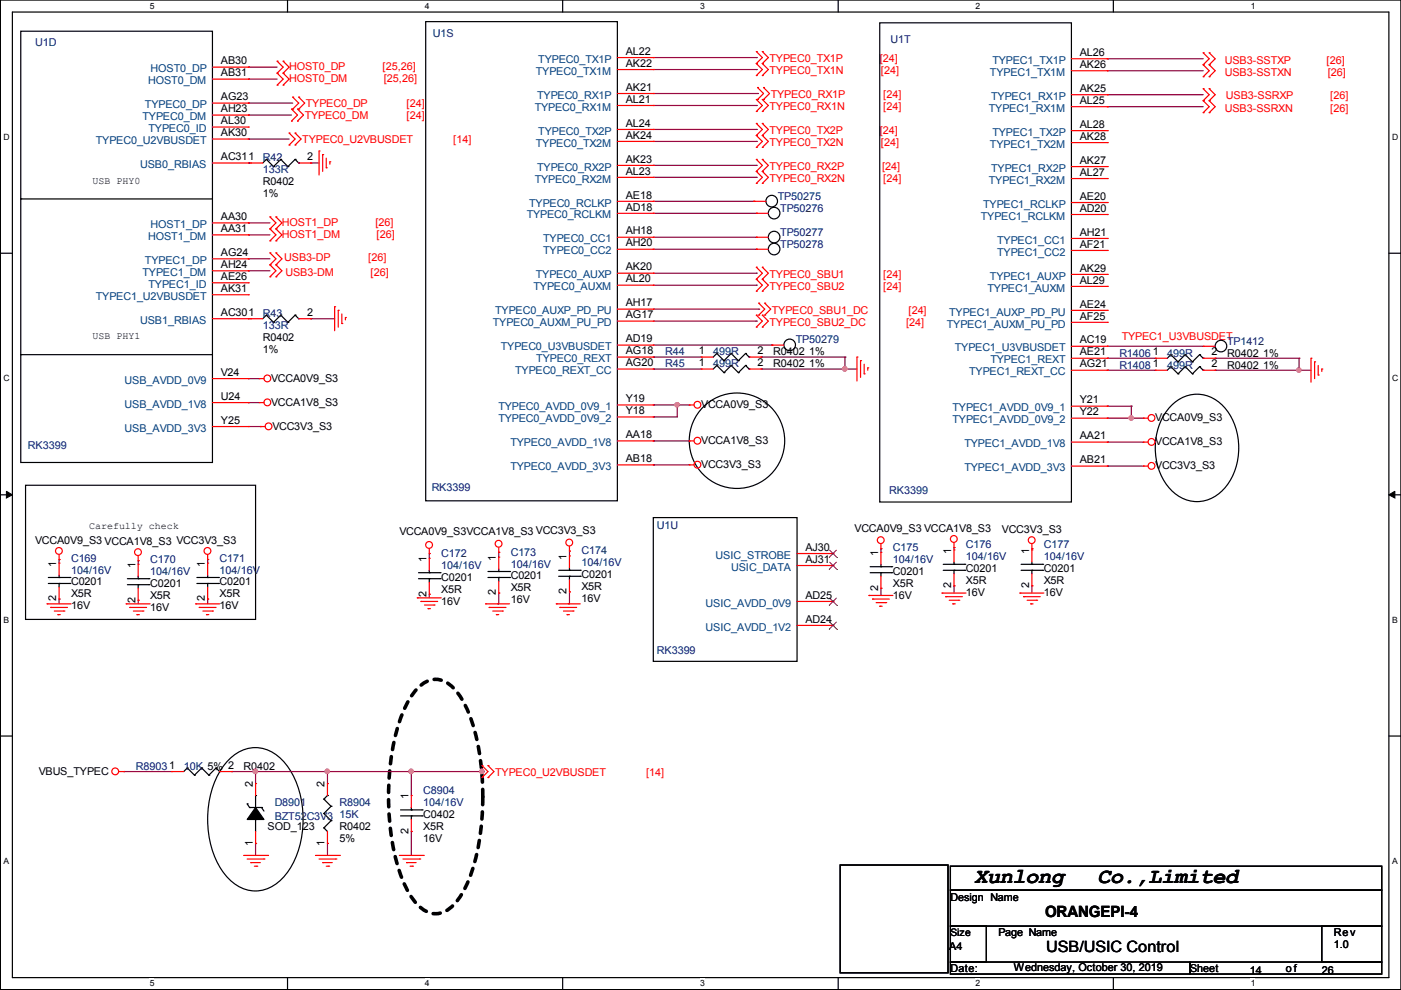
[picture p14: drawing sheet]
<svg xmlns="http://www.w3.org/2000/svg" width="297mm" height="210mm" viewBox="0 0 297 210" stroke-linecap="round" stroke-linejoin="round" font-family="sans-serif">
<defs><g id="words">
<g font-size="4.6">
<text x="206.6" y="187.2">Xunlong</text>
<text x="232.7" y="187.2">Co.,Limited</text>
</g>
<g font-size="3.3">
<text x="221.6" y="194.3">ORANGEPI-4</text>
<text x="221.8" y="201.9">USB/USIC Control</text>
</g>
<g font-size="2.3" fill="#00007f">
<text x="7.5" y="9.8">U1D</text>
<text x="91.8" y="7.8">U1S</text>
<text x="188.8" y="9.1">U1T</text>
<text x="55.7" y="34.2">R42</text>
<text x="55.7" y="36.8">133R</text>
<text x="164.9" y="42.3">TP50275</text>
<text x="165.4" y="44.9">TP50276</text>
<text x="165.4" y="50">TP50277</text>
<text x="165.4" y="52.5">TP50278</text>
<text x="55.7" y="67.2">R43</text>
<text x="55.7" y="69.8">133R</text>
<text x="141.1" y="77.9">R45</text>
<text x="141.1" y="75.4">R44</text>
<text x="151.2" y="77.9">499R</text>
<text x="151.2" y="75.4">499R</text>
<text x="168.7" y="72.8">TP50279</text>
<text x="237.3" y="75.6">R1406</text>
<text x="247.5" y="75.6">499R</text>
<text x="260.2" y="73.1">TP1412</text>
<text x="237.3" y="78.2">R1408</text>
<text x="247.5" y="78.2">499R</text>
<text x="5.9" y="95.2">RK3399</text>
<text x="91.5" y="104.1">RK3399</text>
<text x="188.6" y="104.8">RK3399</text>
<text x="139.3" y="112.2">U1U</text>
<text x="15.1" y="119.1">C169</text>
<text x="31.8" y="119.3">C170</text>
<text x="46.6" y="119.1">C171</text>
<text x="93.6" y="118">C172</text>
<text x="108.3" y="117.8">C173</text>
<text x="123.3" y="117.5">C174</text>
<text x="189.3" y="116.8">C175</text>
<text x="189.3" y="119.3">104/16V</text>
<text x="204.8" y="116.3">C176</text>
<text x="204.8" y="118.8">104/16V</text>
<text x="221.3" y="116.3">C177</text>
<text x="221.3" y="118.8">104/16V</text>
<text x="15.1" y="121.6">104/16V</text>
<text x="31.8" y="121.8">104/16V</text>
<text x="46.6" y="121.6">104/16V</text>
<text x="93.6" y="120.6">104/16V</text>
<text x="108.3" y="120.3">104/16V</text>
<text x="123.3" y="120.1">104/16V</text>
<text x="139.3" y="138.6">RK3399</text>
<text x="28.8" y="163.3">R8903</text>
<text x="38.9" y="163.3">10K 5% 2</text>
<text x="58.3" y="170.9">D8901</text>
<text x="58.3" y="173.9">BZT52C3V3</text>
<text x="72" y="170.9">R8904</text>
<text x="72" y="173.4">15K</text>
<text x="89.7" y="168.3">C8904</text>
<text x="89.7" y="170.9">104/16V</text>
</g>
<g font-size="2.3">
<text x="132.7" y="11.6">AL22</text>
<text x="228.9" y="11.9">AL26</text>
<text x="46.8" y="13.6">AB30</text>
<text x="46.8" y="16.2">AB31</text>
<text x="132.7" y="14.2">AK22</text>
<text x="228.9" y="14.4">AK26</text>
<text x="46.8" y="21.3">AG23</text>
<text x="46.8" y="23.8">AH23</text>
<text x="132.7" y="19.2">AK21</text>
<text x="132.7" y="21.8">AL21</text>
<text x="228.9" y="19.5">AK25</text>
<text x="228.9" y="22">AL25</text>
<text x="46.8" y="26.3">AL30</text>
<text x="46.8" y="28.9">AK30</text>
<text x="132.7" y="26.9">AL24</text>
<text x="132.7" y="29.4">AK24</text>
<text x="228.9" y="27.1">AL28</text>
<text x="228.9" y="29.6">AK28</text>
<text x="46.8" y="34">AC311</text>
<text x="65.1" y="34">2</text>
<text x="132.7" y="34.5">AK23</text>
<text x="228.9" y="34.7">AK27</text>
<text x="55.7" y="39.3">R0402</text>
<text x="55.7" y="41.8">1%</text>
<text x="132.7" y="37">AL23</text>
<text x="228.9" y="37.3">AL27</text>
<text x="46.8" y="46.7">AA30</text>
<text x="132.7" y="42.1">AE18</text>
<text x="132.7" y="44.6">AD18</text>
<text x="228.9" y="42.3">AE20</text>
<text x="228.9" y="44.9">AD20</text>
<text x="46.8" y="49.2">AA31</text>
<text x="132.7" y="49.7">AH18</text>
<text x="132.7" y="52.3">AH20</text>
<text x="228.9" y="50">AH21</text>
<text x="228.9" y="52.5">AF21</text>
<text x="46.8" y="54.3">AG24</text>
<text x="46.8" y="56.8">AH24</text>
<text x="46.8" y="59.4">AE26</text>
<text x="132.7" y="57.3">AK20</text>
<text x="132.7" y="59.9">AL20</text>
<text x="228.9" y="57.6">AK29</text>
<text x="46.8" y="61.9">AK31</text>
<text x="132.7" y="65">AH17</text>
<text x="228.9" y="60.1">AL29</text>
<text x="228.9" y="65.2">AE24</text>
<text x="46.8" y="67">AC301</text>
<text x="65.1" y="67">2</text>
<text x="132.7" y="67.5">AG17</text>
<text x="228.9" y="67.7">AF25</text>
<text x="55.7" y="72.3">R0402</text>
<text x="55.7" y="74.9">1%</text>
<text x="132.7" y="75.1">AG18</text>
<text x="132.7" y="77.7">AG20</text>
<text x="132.7" y="72.6">AD19</text>
<text x="148.2" y="77.7">1</text>
<text x="148.2" y="75.1">1</text>
<text x="160.6" y="77.7">2</text>
<text x="160.6" y="75.1">2</text>
<text x="163.9" y="77.9">R0402 1%</text>
<text x="163.9" y="75.4">R0402 1%</text>
<text x="228.9" y="75.4">AE21</text>
<text x="228.9" y="77.9">AG21</text>
<text x="228.9" y="72.8">AC19</text>
<text x="244.4" y="75.4">1</text>
<text x="244.4" y="77.9">1</text>
<text x="256.9" y="75.4">2</text>
<text x="256.9" y="77.9">2</text>
<text x="260.2" y="75.6">R0402 1%</text>
<text x="46.8" y="79.7">V24</text>
<text x="57.5" y="81">VCCA0V9_S3</text>
<text x="260.2" y="78.2">R0402 1%</text>
<text x="46.8" y="84.8">U24</text>
<text x="46.8" y="89.8">Y25</text>
<text x="57.5" y="86">VCCA1V8_S3</text>
<text x="132.7" y="85.3">Y19</text>
<text x="132.7" y="87.8">Y18</text>
<text x="148.7" y="86.5">VCCA0V9_S3</text>
<text x="228.9" y="85.5">Y21</text>
<text x="228.9" y="88.1">Y22</text>
<text x="244.9" y="89.3">VCCA0V9_S3</text>
<text x="57.7" y="91.1">VCC3V3_S3</text>
<text x="132.7" y="92.9">AA18</text>
<text x="148.7" y="94.2">VCCA1V8_S3</text>
<text x="228.9" y="93.1">AA21</text>
<text x="244.9" y="94.4">VCCA1V8_S3</text>
<text x="132.7" y="98">AB18</text>
<text x="148.7" y="99.2">VCC3V3_S3</text>
<text x="228.9" y="98.2">AB21</text>
<text x="244.9" y="99.5">VCC3V3_S3</text>
<text x="84.7" y="113.5">VCCA0V9_S3VCCA1V8_S3 VCC3V3_S3</text>
<text x="181.2" y="112.7">VCCA0V9_S3 VCCA1V8_S3</text>
<text x="212.4" y="113">VCC3V3_S3</text>
<text x="7.5" y="115.2">VCCA0V9_S3 VCCA1V8_S3 VCC3V3_S3</text>
<text x="90.4" y="119.1" transform="rotate(-90 90.4 119.1)">1</text>
<text x="105.2" y="118.9" transform="rotate(-90 105.2 118.9)">1</text>
<text x="120.1" y="118.6" transform="rotate(-90 120.1 118.6)">1</text>
<text x="170.8" y="116.8">AJ30</text>
<text x="170.8" y="119.3">AJ31</text>
<text x="186.2" y="117.9" transform="rotate(-90 186.2 117.9)">1</text>
<text x="201.7" y="117.4" transform="rotate(-90 201.7 117.4)">1</text>
<text x="218.2" y="117.4" transform="rotate(-90 218.2 117.4)">1</text>
<text x="11.9" y="120.2" transform="rotate(-90 11.9 120.2)">1</text>
<text x="15.1" y="124.1">C0201</text>
<text x="28.7" y="120.4" transform="rotate(-90 28.7 120.4)">1</text>
<text x="31.8" y="124.4">C0201</text>
<text x="43.4" y="120.2" transform="rotate(-90 43.4 120.2)">1</text>
<text x="46.6" y="124.1">C0201</text>
<text x="93.6" y="123.1">C0201</text>
<text x="93.6" y="125.7">X5R</text>
<text x="108.3" y="122.9">C0201</text>
<text x="108.3" y="125.4">X5R</text>
<text x="120.1" y="126" transform="rotate(-90 120.1 126)">2</text>
<text x="123.3" y="122.6">C0201</text>
<text x="123.3" y="125.2">X5R</text>
<text x="186.2" y="125.2" transform="rotate(-90 186.2 125.2)">2</text>
<text x="189.3" y="121.8">C0201</text>
<text x="189.3" y="124.4">X5R</text>
<text x="201.7" y="124.7" transform="rotate(-90 201.7 124.7)">2</text>
<text x="204.8" y="121.3">C0201</text>
<text x="204.8" y="123.9">X5R</text>
<text x="218.2" y="124.7" transform="rotate(-90 218.2 124.7)">2</text>
<text x="221.3" y="121.3">C0201</text>
<text x="221.3" y="123.9">X5R</text>
<text x="11.9" y="127.5" transform="rotate(-90 11.9 127.5)">2</text>
<text x="15.1" y="126.7">X5R</text>
<text x="15.1" y="129.2">16V</text>
<text x="28.7" y="127.8" transform="rotate(-90 28.7 127.8)">2</text>
<text x="31.8" y="126.9">X5R</text>
<text x="31.8" y="129.5">16V</text>
<text x="43.4" y="127.5" transform="rotate(-90 43.4 127.5)">2</text>
<text x="46.6" y="126.7">X5R</text>
<text x="46.6" y="129.2">16V</text>
<text x="90.4" y="126.5" transform="rotate(-90 90.4 126.5)">2</text>
<text x="93.6" y="128.2">16V</text>
<text x="105.2" y="126.3" transform="rotate(-90 105.2 126.3)">2</text>
<text x="108.3" y="127.9">16V</text>
<text x="123.3" y="127.7">16V</text>
<text x="170.8" y="126.9">AD25</text>
<text x="189.3" y="126.9">16V</text>
<text x="204.8" y="126.4">16V</text>
<text x="221.3" y="126.4">16V</text>
<text x="170.8" y="132">AD24</text>
<text x="8.2" y="164.3">VBUS_TYPEC</text>
<text x="35.9" y="163">1</text>
<text x="51.6" y="163.3">R0402</text>
<text x="53.6" y="166.9" transform="rotate(-90 53.6 166.9)">2</text>
<text x="68.8" y="166.9" transform="rotate(-90 68.8 166.9)">2</text>
<text x="86.6" y="169.4" transform="rotate(-90 86.6 169.4)">1</text>
<text x="89.7" y="173.4">C0402</text>
<text x="53.6" y="179.3" transform="rotate(-90 53.6 179.3)">1</text>
<text x="56.7" y="176">SOD_123</text>
<text x="68.8" y="179.3" transform="rotate(-90 68.8 179.3)">1</text>
<text x="72" y="176">R0402</text>
<text x="72" y="178.5">5%</text>
<text x="86.6" y="176.8" transform="rotate(-90 86.6 176.8)">2</text>
<text x="89.7" y="176">X5R</text>
<text x="89.7" y="178.5">16V</text>
<text x="201.5" y="190.9">Design Name</text>
<text x="201.3" y="201.4">A4</text>
<text x="211.7" y="198.6">Page Name</text>
<text x="282.8" y="198.6">Rev</text>
<text x="282.8" y="201.1">1.0</text>
<text x="201.5" y="206.2">Date:</text>
<text x="215" y="205.9">Wednesday, October 30, 2019</text>
<text x="252.3" y="206.2">Sheet</text>
<text x="265" y="206.4">14</text>
<text x="272.6" y="206.2">o f</text>
<text x="280.2" y="206.4">26</text>
</g>
<g font-size="2.3" fill="#003f7f">
<text x="31.4" y="17.9">HOST0_DM</text>
<text x="31.9" y="15.3">HOST0_DP</text>
<text x="113.6" y="15.8">TYPEC0_TX1M</text>
<text x="114.1" y="13.3">TYPEC0_TX1P</text>
<text x="209.9" y="16.1">TYPEC1_TX1M</text>
<text x="210.4" y="13.6">TYPEC1_TX1P</text>
<text x="30.7" y="23">TYPEC0_DP</text>
<text x="113.4" y="23.5">TYPEC0_RX1M</text>
<text x="113.9" y="20.9">TYPEC0_RX1P</text>
<text x="209.6" y="23.7">TYPEC1_RX1M</text>
<text x="210.1" y="21.2">TYPEC1_RX1P</text>
<text x="30.2" y="25.5">TYPEC0_DM</text>
<text x="31.5" y="28">TYPEC0_ID</text>
<text x="114.1" y="28.5">TYPEC0_TX2P</text>
<text x="210.4" y="28.8">TYPEC1_TX2P</text>
<text x="20.3" y="30.6">TYPEC0_U2VBUSDET</text>
<text x="29.7" y="35.7">USB0_RBIAS</text>
<text x="113.6" y="31.1">TYPEC0_TX2M</text>
<text x="209.9" y="31.3">TYPEC1_TX2M</text>
<text x="113.4" y="38.7">TYPEC0_RX2M</text>
<text x="113.9" y="36.2">TYPEC0_RX2P</text>
<text x="209.6" y="39">TYPEC1_RX2M</text>
<text x="210.1" y="36.4">TYPEC1_RX2P</text>
<text x="111.7" y="46.3">TYPEC0_RCLKM</text>
<text x="112.2" y="43.8">TYPEC0_RCLKP</text>
<text x="207.9" y="46.6">TYPEC1_RCLKM</text>
<text x="208.4" y="44">TYPEC1_RCLKP</text>
<text x="31.4" y="50.9">HOST1_DM</text>
<text x="31.9" y="48.4">HOST1_DP</text>
<text x="115.1" y="51.4">TYPEC0_CC1</text>
<text x="115.1" y="53.9">TYPEC0_CC2</text>
<text x="211.4" y="51.7">TYPEC1_CC1</text>
<text x="30.2" y="58.5">TYPEC1_DM</text>
<text x="30.7" y="56">TYPEC1_DP</text>
<text x="113.6" y="59">TYPEC0_AUXP</text>
<text x="209.9" y="59.3">TYPEC1_AUXP</text>
<text x="211.4" y="54.2">TYPEC1_CC2</text>
<text x="20.3" y="63.6">TYPEC1_U2VBUSDET</text>
<text x="31.5" y="61.1">TYPEC1_ID</text>
<text x="113.1" y="61.6">TYPEC0_AUXM</text>
<text x="209.4" y="61.8">TYPEC1_AUXM</text>
<text x="29.7" y="68.7">USB1_RBIAS</text>
<text x="104.5" y="69.2">TYPEC0_AUXM_PU_PD</text>
<text x="105" y="66.6">TYPEC0_AUXP_PD_PU</text>
<text x="200.7" y="69.4">TYPEC1_AUXM_PU_PD</text>
<text x="201.3" y="66.9">TYPEC1_AUXP_PD_PU</text>
<text x="106.2" y="74.3">TYPEC0_U3VBUSDET</text>
<text x="113.7" y="76.8">TYPEC0_REXT</text>
<text x="202.4" y="74.5">TYPEC1_U3VBUSDET</text>
<text x="210" y="77.1">TYPEC1_REXT</text>
<text x="26.4" y="81.4">USB_AVDD_0V9</text>
<text x="109.2" y="79.3">TYPEC0_REXT_CC</text>
<text x="205.5" y="79.6">TYPEC1_REXT_CC</text>
<text x="26.4" y="86.5">USB_AVDD_1V8</text>
<text x="105.7" y="87">TYPEC0_AVDD_0V9_1</text>
<text x="105.7" y="89.5">TYPEC0_AVDD_0V9_2</text>
<text x="201.9" y="87.2">TYPEC1_AVDD_0V9_1</text>
<text x="201.9" y="89.8">TYPEC1_AVDD_0V9_2</text>
<text x="26.4" y="91.5">USB_AVDD_3V3</text>
<text x="108.2" y="94.6">TYPEC0_AVDD_1V8</text>
<text x="204.5" y="94.8">TYPEC1_AVDD_1V8</text>
<text x="108.2" y="99.7">TYPEC0_AVDD_3V3</text>
<text x="204.5" y="99.9">TYPEC1_AVDD_3V3</text>
<text x="151.7" y="118.5">USIC_STROBE</text>
<text x="155" y="121">USIC_DATA</text>
<text x="149.6" y="128.6">USIC_AVDD_0V9</text>
<text x="149.6" y="133.7">USIC_AVDD_1V2</text>
</g>
<g font-size="2.3" fill="#f00">
<text x="61.3" y="17.5">HOST0_DM</text>
<text x="61.3" y="14.9">HOST0_DP</text>
<text x="81.1" y="14.9">[25,26]</text>
<text x="81.4" y="17.5">[25,26]</text>
<text x="163.2" y="13.1">TYPEC0_TX1P</text>
<text x="163.2" y="15.7">TYPEC0_TX1N</text>
<text x="186.5" y="13.1">[24]</text>
<text x="186.8" y="15.7">[24]</text>
<text x="259.7" y="16.2">USB3-SSTXN</text>
<text x="259.7" y="13.6">USB3-SSTXP</text>
<text x="281.3" y="13.6">[26]</text>
<text x="281.5" y="16.2">[26]</text>
<text x="64.9" y="22.8">TYPEC0_DP</text>
<text x="86.2" y="22.8">[24]</text>
<text x="163.2" y="23.3">TYPEC0_RX1N</text>
<text x="163.4" y="20.8">TYPEC0_RX1P</text>
<text x="187.3" y="20.8">[24]</text>
<text x="187.3" y="23.3">[24]</text>
<text x="259.7" y="23.8">USB3-SSRXN</text>
<text x="259.9" y="21">USB3-SSRXP</text>
<text x="282" y="23.8">[26]</text>
<text x="282" y="21">[26]</text>
<text x="64.6" y="25.3">TYPEC0_DM</text>
<text x="86.2" y="25.3">[24]</text>
<text x="163.2" y="28.4">TYPEC0_TX2P</text>
<text x="186.5" y="28.4">[24]</text>
<text x="64.1" y="30.4">TYPEC0_U2VBUSDET</text>
<text x="96.1" y="30.4">[14]</text>
<text x="163.2" y="30.9">TYPEC0_TX2N</text>
<text x="163.2" y="36">TYPEC0_RX2P</text>
<text x="186.8" y="30.9">[24]</text>
<text x="187" y="36">[24]</text>
<text x="163.2" y="38.5">TYPEC0_RX2N</text>
<text x="187.3" y="38.5">[24]</text>
<text x="59.8" y="47.9">HOST1_DP</text>
<text x="79.6" y="47.9">[26]</text>
<text x="59.8" y="50.5">HOST1_DM</text>
<text x="79.8" y="50.5">[26]</text>
<text x="60.3" y="55.3">USB3-DP</text>
<text x="60.5" y="58.6">USB3-DM</text>
<text x="78.1" y="55.3">[26]</text>
<text x="78.6" y="58.6">[26]</text>
<text x="163.2" y="58.9">TYPEC0_SBU1</text>
<text x="187.3" y="58.9">[24]</text>
<text x="163.2" y="61.4">TYPEC0_SBU2</text>
<text x="187.3" y="61.4">[24]</text>
<text x="163.2" y="69">TYPEC0_SBU2_DC</text>
<text x="163.7" y="66.5">TYPEC0_SBU1_DC</text>
<text x="192.1" y="69">[24]</text>
<text x="192.6" y="66.5">[24]</text>
<text x="237.8" y="72.1">TYPEC1_U3VBUSDET</text>
<text x="105" y="164.5">TYPEC0_U2VBUSDET</text>
<text x="137" y="164.5">[14]</text>
</g>
<text font-size="2.2" x="201.5" y="198.5">Size</text>
<g font-size="2.1">
<text x="19.6" y="39">USB PHY0</text>
<text x="19.6" y="72">USB PHY1</text>
<text x="18.9" y="112.1">Carefully check</text>
</g>
<g font-size="1.8">
<text x="31.7" y="1.9">5</text>
<text x="90.1" y="1.9">4</text>
<text x="148.4" y="1.9">3</text>
<text x="206.8" y="1.9">2</text>
<text x="265.2" y="1.9">1</text>
<text x=".8" y="29.7">D</text>
<text x="295.1" y="29.7">D</text>
<text x=".8" y="80.9">C</text>
<text x="295.1" y="80.9">C</text>
<text x=".8" y="132.1">B</text>
<text x="295.1" y="132.1">B</text>
<text x=".8" y="183.2">A</text>
<text x="295.1" y="183.2">A</text>
<text x="31.7" y="209.1">5</text>
<text x="90.1" y="209.1">4</text>
<text x="148.4" y="209.1">3</text>
<text x="206.8" y="209.1">2</text>
<text x="265.2" y="209.1">1</text>
</g>
</g></defs>
<path d="M.1 0h296.9v209.8h-296.9zM2.6 2.6h291.9v204.7h-291.9z" fill="none" stroke="#000" stroke-width=".25"/>
<g fill="#fff">
<path d="M31.8 .3h.9v1.9h-.9z"/>
<path d="M31.8 207.5h.9v2h-.9z"/>
</g>
<path d="M61 0v2.6M61 207.3v2.5" fill="none" stroke="#000" stroke-width=".25"/>
<g fill="#fff">
<path d="M90.1 .3h.9v1.9h-.9z"/>
<path d="M90.1 207.5h.9v2h-.9z"/>
</g>
<path d="M119.3 0v2.6M119.3 207.3v2.5" fill="none" stroke="#000" stroke-width=".25"/>
<g fill="#fff">
<path d="M148.4 .3h1v1.9h-1z"/>
<path d="M148.4 207.5h1v2h-1z"/>
</g>
<path d="M177.7 0v2.6M177.7 207.3v2.5" fill="none" stroke="#000" stroke-width=".25"/>
<g fill="#fff">
<path d="M206.8 .3h1v1.9h-1z"/>
<path d="M206.8 207.5h1v2h-1z"/>
</g>
<path d="M236.1 0v2.6M236.1 207.3v2.5" fill="none" stroke="#000" stroke-width=".25"/>
<g fill="#fff">
<path d="M265.2 .3h.9v1.9h-.9z"/>
<path d="M265.2 207.5h.9v2h-.9z"/>
<path d="M.8 28.1h1.1v2h-1.1z"/>
<path d="M295.1 28.1h1.2v2h-1.2z"/>
<path d="M.8 79.3h1.1v1.9h-1.1z"/>
<path d="M295.1 79.3h1.2v1.9h-1.2z"/>
</g>
<path d="M.1 53.7h2.5M294.5 53.7h2.5" fill="none" stroke="#000" stroke-width=".25"/>
<g fill="#fff">
<path d="M.8 130.5h1.1v1.9h-1.1z"/>
<path d="M295.1 130.5h1.1v1.9h-1.1z"/>
</g>
<path d="M.1 104.9h2.5M294.5 104.9h2.5" fill="none" stroke="#000" stroke-width=".25"/>
<path d="M1.4 104.2l1.2 .7-1.2 .7zM294.5 104.9l1.2-.7v1.4z" fill="#000" stroke="#000" stroke-width=".21"/>
<g fill="#fff">
<path d="M.8 181.6h1v2h-1z"/>
<path d="M295.1 181.6h1.1v2h-1.1z"/>
</g>
<g fill="none" stroke="#000" stroke-width=".25">
<path d="M4.4 6.6h40.6v91.5h-40.6zM90.3 4.6h40.6v101.6h-40.6zM186.5 4.8h40.7v101.6h-40.7zM56.5 33.8h.1M56.5 33.8l-.8 .8M56.5 33.8l1.5 1.5M58 35.3h.1M59.5 33.8h.1M59.5 33.8l-1.5 1.5M59.5 33.8l1.5 1.5M61 35.3h.1M62.6 33.8h.1"/>
<path d="M62.6 33.8l-1.6 1.5M62.6 33.8l.7 .8M63.3 34.6h.1M4.4 42.2h.1M4.4 42.2h40.6M4.4 75.2h.1M4.4 75.2h40.6M56.5 66.8h.1M56.5 66.8l-.8 .8M56.5 66.8l1.5 1.5M58 68.3h.1M59.5 66.8h.1"/>
<path d="M59.5 66.8l-1.5 1.5M59.5 66.8l1.5 1.5M61 68.3h.1M62.6 66.8h.1M62.6 66.8l-1.6 1.5M62.6 66.8l.7 .8M63.3 67.6h.1M152 77.5h.1M152 74.9h.1M152 77.5l-.8 .7M152 77.5l1.5 1.5M152 74.9l-.8 .8"/>
<path d="M152 74.9l1.5 1.6M153.5 79h.1M153.5 76.5h.1M155 77.5h.1M155 74.9h.1M155 77.5l-1.5 1.5M155 77.5l1.5 1.5M155 74.9l-1.5 1.6M155 74.9l1.5 1.6M156.5 79h.1M156.5 76.5h.1M158.1 77.5h.1"/>
<path d="M158.1 74.9h.1M158.1 77.5l-1.6 1.5M158.1 77.5l.7 .7M158.1 74.9l-1.6 1.6M158.1 74.9l.7 .8M158.8 78.2h.1M158.8 75.7h.1M248.2 75.2h.1M248.2 77.7h.1M248.2 75.2l-.7 .8M248.2 75.2l1.6 1.5M248.2 77.7l-.7 .8"/>
<path d="M248.2 77.7l1.6 1.6M249.8 76.7h.1M249.8 79.3h.1M251.3 75.2h.1M251.3 77.7h.1M251.3 75.2l-1.5 1.5M251.3 75.2l1.5 1.5M251.3 77.7l-1.5 1.6M251.3 77.7l1.5 1.6M252.8 76.7h.1M252.8 79.3h.1M254.3 75.2h.1"/>
<path d="M254.3 77.7h.1M254.3 75.2l-1.5 1.5M254.3 75.2l.8 .8M254.3 77.7l-1.5 1.6M254.3 77.7l.8 .8M255.1 76h.1M255.1 78.5h.1M248.7 85.6a7.5 7.5 0 0 1 11.7 1.8 13.6 13.6 0 0 1-1.6 16.9 7.5 7.5 0 0 1-11.6-1.8 13.6 13.6 0 0 1 1.5-16.9zM5.4 102.9h48.8v28.4h-48.8zM138.5 109.7h30.5v30.5h-30.5zM186.8 119.6v.6M200 119.6h4.6"/>
<path d="M202.3 119.6h.1M202.3 119.1v.5M204.6 119.6h.1M216.5 119.6h4.6M218.8 119.6h.1M218.8 119.1v.5M221.1 119.6h.1M10.2 122.4h4.6M10.2 123.7h4.6M12.5 122.4h.1M12.5 123.7h.1M12.5 121.9v.5"/>
<path d="M12.5 123.7v.8M14.8 123.7h.1M14.8 122.4h.1M27 124h4.6M27 122.7h4.6M29.3 122.7h.1M29.3 124h.1M29.3 122.2v.5M29.3 124v.7M31.6 124h.1M31.6 122.7h.1M41.7 122.4h4.6"/>
<path d="M41.7 123.7h4.6M44 122.4h.1M44 123.7h.1M44 121.9v.5M44 123.7v.8M46.3 123.7h.1M46.3 122.4h.1M88.7 121.4h4.6M88.7 122.7h4.6M91 121.4h.1M91 122.7h.1M91 120.9v.5"/>
<path d="M91 122.7v.8M93.3 122.7h.1M93.3 121.4h.1M103.5 122.4h4.5M103.5 121.2h4.5M105.7 121.2h.1M105.7 122.4h.1M105.7 120.7v.5M105.7 122.4v.8M108 122.4h.1M108 121.2h.1M118.4 122.2h4.6"/>
<path d="M118.4 120.9h4.6M120.7 120.9h.1M120.7 122.2h.1M120.7 120.4v.5M120.7 122.2v.8M123 122.2h.1M123 120.9h.1M184.5 121.4h4.6M184.5 120.2h4.6M186.8 120.2h.1M186.8 121.4h.1M186.8 121.4v.8"/>
<path d="M189.1 121.4h.1M189.1 120.2h.1M200 120.9h4.6M202.3 120.9h.1M202.3 120.9v.8M204.6 120.9h.1M216.5 120.9h4.6M218.8 120.9h.1M218.8 120.9v.8M221.1 120.9h.1M.1 156.1h2.5M294.5 156.1h2.5"/>
<path d="M39.7 162.8h.1M39.7 162.8l-.8 .8M39.7 162.8l1.5 1.6M41.2 164.4h.1M42.8 162.8h.1M42.8 162.8l-1.6 1.6M42.8 162.8l1.5 1.6M44.3 164.4h.1M45.8 162.8h.1M45.8 162.8l-1.5 1.6M45.8 162.8l.8 .8M46.6 163.6h.1"/>
<path d="M48.2 161.4a7.6 7.6 0 0 1 11.9 0 20.1 20.1 0 0 1 3.3 18.6 13.1 13.1 0 0 1-6.1 8.1 7.4 7.4 0 0 1-9.1-2.1 20.1 20.1 0 0 1-3.3-18.6 15.9 15.9 0 0 1 3.3-6zM52.4 170.4h.1M52.4 170.4l.5 .8M52.9 171.2h.1M52.9 171.2h2.6M54.2 173.8h.1M54.2 168.7h.1M54.2 168.7v2.5M54.2 173.8v2.5M55.5 171.2h.1M55.5 171.2l.5 .8M68.7 175.5h.1"/>
<path d="M68.7 172.5h.1M68.7 169.4h.1M68.7 175.5l.7 .8M68.7 172.5l1.5 1.5M68.7 169.4l1.5 1.6M69.4 168.7h.1M69.4 168.7l-.7 .7M70.2 174h.1M70.2 171h.1M70.2 174l-1.5 1.5M70.2 171l-1.5 1.5M84.9 173h4.6"/>
<path d="M84.9 171.7h4.6M87.2 171.7h.1M87.2 173h.1M87.2 171.2v.5M87.2 173v.8M89.5 173h.1M89.5 171.7h.1M178.1 183.4h22.9v22.9h-22.9zM201.5 183.7h91.4v5h-91.4zM201.5 188.7h91.4v7.7h-91.4zM201.5 196.4h7.6v7.6h-7.6zM280.2 196.4h12.7v7.6h-12.7z"/>
<path d="M201.5 204h50.8v2.5h-50.8zM252.3 204h40.6v2.5h-40.6z"/>
<circle cx="163.6" cy="42.6" r="1.23"/>
<circle cx="164.1" cy="50.3" r="1.23"/>
<circle cx="164.1" cy="45.2" r="1.23"/>
<circle cx="164.1" cy="52.8" r="1.23"/>
<circle cx="167.4" cy="73.1" r="1.23"/>
<circle cx="258.9" cy="73.4" r="1.23"/>
<circle cx="156.3" cy="93.4" r="10.1"/>
</g>
<path d="M88.7 145.8a4.8 4.8 0 0 1 7.3 0 24 24 0 0 1 5.3 11.9 56.1 56.1 0 0 1-1.6 27.9 15.2 15.2 0 0 1-4.5 7.1 4.6 4.6 0 0 1-6.5-.7 24 24 0 0 1-5.2-11.9 56.1 56.1 0 0 1 1.5-28 18.1 18.1 0 0 1 3.7-6.3z" fill="none" stroke="#000" stroke-width=".76" stroke-dasharray="1.5 1.5"/>
<g fill="none" stroke="#7f003f" stroke-width=".25">
<path d="M52.7 14.2h.1M52.7 16.8h.1M52.7 14.2h6.1M52.7 16.8h6.1M138.5 14.7h21.9M138.5 19.8h22.1M138.5 12.2h21.9M160.4 14.7h.1M160.4 12.2h.1M160.6 19.8h.1M234.8 15h.1M234.8 12.5h.1"/>
<path d="M234.8 15h20.3M234.8 12.5h20.3M52.7 34.6h.1M52.7 24.4h.1M52.7 21.9h.1M52.7 29.5h.1M52.7 34.6h.5M52.7 24.4h9.1M52.7 21.9h9.4M52.7 29.5h8.6M65.9 34.6h.1M65.9 34.6h1.7"/>
<path d="M138.5 22.4h21.9M138.5 27.4h21.9M138.5 30h21.9M138.5 35.1h21.9M138.5 37.6h21.9M160.4 22.4h.1M160.4 27.4h.1M160.4 30h.1M160.4 35.1h.1M160.4 37.6h.1M234.8 20.1h.1M234.8 22.6h.1"/>
<path d="M234.8 20.1h20.3M234.8 22.6h20.3M52.7 47.3h.1M52.7 49.8h.1M52.7 57.4h.1M52.7 54.9h.1M52.7 47.3h4.5M52.7 49.8h4.5M52.7 57.4h4.5M52.7 54.9h4.5M138.5 42.7h21.4M138.5 45.2h21.9"/>
<path d="M138.5 50.3h21.9M138.5 52.8h21.9M138.5 57.9h21.9M159.9 42.7h.1M160.4 45.2h.1M160.4 50.3h.1M160.4 52.8h.1M160.4 57.9h.1M52.7 67.6h.1M52.7 67.6h.5M65.9 67.6h.1M65.9 67.6h5.1"/>
<path d="M138.5 75.7h.1M138.5 78.2h.1M138.5 78.2h10.2M138.5 75.7h10.2M138.5 60.5h21.9M138.5 65.5h22.4M138.5 68.1h21.9M138.5 73.2h25.2M160.4 60.5h.1M160.4 68.1h.1M160.9 65.5h.1M161.4 75.7h.1"/>
<path d="M161.4 78.2h.1M161.4 78.2h20.3M161.4 75.7h17.8M163.7 73.2h.1M179.2 78.2h.1M179.2 75.7h.1M179.2 75.7v2.5M234.8 76h.1M234.8 78.5h.1M234.8 73.4h.1M234.8 76h10.1M234.8 78.5h10.1"/>
<path d="M234.8 73.4h20.3M257.6 76h.1M257.6 78.5h.1M257.6 76h17.8M257.6 78.5h20.4M275.4 78.5h.1M275.4 76h.1M275.4 76v2.5M52.7 80.3h.1M52.7 85.4h.1M52.7 80.3h2.2M52.7 85.4h2.2"/>
<path d="M52.7 90.4h2.5M55.2 90.4h.1M138.5 98.6h.1M138.5 93.5h.1M138.5 85.9h.1M138.5 88.4h.1M138.5 98.6h7.6M138.5 93.5h7.6M138.5 85.9h7.6M143.6 85.9h.1M143.6 85.9v2.5h-5.1M234.8 93.7h.1"/>
<path d="M234.8 98.8h.1M234.8 88.7h.1M234.8 86.1h.1M234.8 93.7h7.6M234.8 98.8h7.6M234.8 88.7h7.6M234.8 86.1h5.1M239.9 86.1h.1M239.9 88.7h.1M239.9 86.1v2.6M12.5 118.6h.1M12.5 118.6v.8"/>
<path d="M29.3 118.9h.1M29.3 118.9v.7M44 118.6h.1M44 118.6v.8M91 117.4h.1M91 117.4v1M105.7 117.1h.1M105.7 117.1v1M120.7 116.9h.1M120.7 116.9v1M186.8 116.3h.1M186.8 116.3v.8"/>
<path d="M202.3 116.1h.1M202.3 116.1v.5M218.8 116.3h.1M218.8 116.3v.3M12.5 127h.1M12.5 127v1M29.3 127.3h.1M29.3 127.3v.7M44 127h.1M44 127v1M91 126h.1M91 126v.8"/>
<path d="M105.5 128h.1M105.7 125.7h.1M105.7 125.7v2.3h-.2M120.5 128h.1M120.7 125.5h.1M120.7 125.5v2.5h-.2M186.8 124.7h.1M186.8 124.7v1.6M202.3 124.2h.1M202.3 124.2v1.5M218.8 124.2h.1M218.8 124.2v1.5"/>
<path d="M26.2 163.6h.1M26.2 163.6h10.2M49.1 163.6h.1M49.1 163.6h53.3M54.2 163.6h.1M54.2 178.8h.1M54.2 163.6v2.5M54.2 178.8v2.6M69.4 178.8h.1M69.4 163.6h.1M69.4 163.6v2.5M69.4 178.8v2.6"/>
<path d="M87.2 176.3h.1M87.2 163.6h.1M87.2 163.6v5.1M87.2 176.3v5.1M102.2 163.6h.1M102.4 163.6h.1"/>
</g>
<g fill="#f0f" stroke="#f0f" stroke-width=".25">
<circle cx="143.6" cy="85.8" r=".47"/>
<circle cx="179.1" cy="78.2" r=".47"/>
<circle cx="239.8" cy="88.6" r=".47"/>
<circle cx="275.4" cy="78.5" r=".47"/>
<circle cx="54.1" cy="163.5" r=".47"/>
<circle cx="102.2" cy="163.5" r=".47"/>
<circle cx="87.2" cy="163.5" r=".47"/>
<circle cx="69.4" cy="163.5" r=".47"/>
</g>
<g fill="none" stroke="#f00" stroke-width=".25">
<path d="M45 14.2h7.7M45 16.8h7.7M52.7 14.2h.1M52.7 16.8h.1M58.8 18h.1M58.8 15.5h.1M58.8 13h.1M58.8 15.5l1.2 1.3-1.2 1.2M58.8 13l1.2 1.2-1.2 1.3M60 18h.1M60 15.5h.1M60 13h.1"/>
<path d="M60 15.5l1.3 1.3-1.3 1.2M60 13l1.3 1.2-1.3 1.3M130.9 12.2h7.6M130.9 14.7h7.6M130.9 19.8h7.6M138.5 12.2h.1M138.5 14.7h.1M138.5 19.8h.1M160.4 13.5h.1M160.4 10.9h.1M160.4 16h.1M160.4 10.9l1.2 1.3-1.2 1.3"/>
<path d="M160.4 13.5l1.2 1.2-1.2 1.3M160.6 18.6h.1M160.6 18.6l1.3 1.2-1.3 1.3M161.6 13.5h.1M161.6 10.9h.1M161.6 16h.1M161.6 10.9l1.3 1.3-1.3 1.3M161.6 13.5l1.3 1.2-1.3 1.3M161.9 18.6h.1M161.9 18.6l1.3 1.2-1.3 1.3M227.2 12.5h7.6M227.2 15h7.6"/>
<path d="M234.8 12.5h.1M234.8 15h.1M255.1 18.8h.1M255.1 13.7h.1M255.1 16.3h.1M255.1 11.2h.1M255.1 18.8l1.3 1.3-1.3 1.3M255.1 13.7l1.3 1.3-1.3 1.3M255.1 11.2l1.3 1.3-1.3 1.2M256.4 18.8h.1M256.4 13.7h.1M256.4 16.3h.1"/>
<path d="M256.4 11.2h.1M256.4 18.8l1.2 1.3-1.2 1.3M256.4 13.7l1.2 1.3-1.2 1.3M256.4 11.2l1.2 1.3-1.2 1.2M45 34.6h7.7M45 21.9h7.7M45 24.4h7.7M45 26.9h7.7M45 29.5h7.7M52.7 21.9h.1M52.7 24.4h.1M52.7 26.9h.1"/>
<path d="M52.7 29.5h.1M52.7 34.6h.1M53.2 34.6h.1M53.2 34.6h2.5M61.3 30.7h.1M61.3 28.2h.1M61.3 28.2l1.3 1.3-1.3 1.2M61.8 25.7h.1M61.8 23.1h.1M61.8 23.1l1.3 1.3-1.3 1.3M62.1 23.1h.1M62.1 20.6h.1"/>
<path d="M62.1 20.6l1.2 1.3-1.2 1.2M62.6 30.7h.1M62.6 28.2h.1M62.6 28.2l1.2 1.3-1.2 1.2M63.1 25.7h.1M63.1 23.1h.1M63.1 23.1l1.2 1.3-1.2 1.3M63.3 23.1h.1M63.3 20.6h.1M63.3 20.6l1.3 1.3-1.3 1.2M63.3 34.6h2.6M65.9 34.6h.1"/>
<path d="M67.6 32h.1M67.6 32v5.1M68.4 32.8h.1M68.4 32.8v3.5M69.2 35.6h.1M69.2 33.5v2.1M69.9 34.3h.1M69.9 34.3v.5M130.9 22.4h7.6M130.9 27.4h7.6M130.9 30h7.6M130.9 35.1h7.6"/>
<path d="M130.9 37.6h7.6M138.5 22.4h.1M138.5 27.4h.1M138.5 30h.1M138.5 35.1h.1M138.5 37.6h.1M160.4 23.6h.1M160.4 21.1h.1M160.4 28.7h.1M160.4 26.2h.1M160.4 31.3h.1M160.4 36.3h.1"/>
<path d="M160.4 33.8h.1M160.4 38.9h.1M160.4 21.1l1.2 1.3-1.2 1.2M160.4 26.2l1.2 1.2-1.2 1.3M160.4 28.7l1.2 1.3-1.2 1.3M160.4 33.8l1.2 1.3-1.2 1.2M160.4 36.3l1.2 1.3-1.2 1.3M160.6 21.1h.1M161.6 23.6h.1M161.6 21.1h.1M161.6 28.7h.1M161.6 26.2h.1"/>
<path d="M161.6 31.3h.1M161.6 36.3h.1M161.6 33.8h.1M161.6 38.9h.1M161.6 21.1l1.3 1.3-1.3 1.2M161.6 26.2l1.3 1.2-1.3 1.3M161.6 28.7l1.3 1.3-1.3 1.3M161.6 33.8l1.3 1.3-1.3 1.2M161.6 36.3l1.3 1.3-1.3 1.3M161.9 21.1h.1M227.2 20.1h7.6M227.2 22.6h7.6"/>
<path d="M227.2 27.7h7.6M227.2 30.2h7.6M227.2 35.3h7.6M227.2 37.9h7.6M234.8 20.1h.1M234.8 22.6h.1M234.8 27.7h.1M234.8 30.2h.1M234.8 35.3h.1M234.8 37.9h.1M255.1 21.4h.1M255.1 23.9h.1"/>
<path d="M255.1 21.4l1.3 1.2-1.3 1.3M256.4 21.4h.1M256.4 23.9h.1M256.4 21.4l1.2 1.2-1.2 1.3M45 47.3h7.7M45 49.8h7.7M45 54.9h7.7M45 57.4h7.7M45 60h7.7M52.7 47.3h.1M52.7 49.8h.1M52.7 54.9h.1"/>
<path d="M52.7 57.4h.1M52.7 60h.1M57.2 51.1h.1M57.2 48.5h.1M57.2 46h.1M57.2 56.1h.1M57.2 58.7h.1M57.2 53.6h.1M57.2 48.5l1.3 1.3-1.3 1.3M57.2 46l1.3 1.3-1.3 1.2M57.2 56.1l1.3 1.3-1.3 1.3M57.2 53.6l1.3 1.3-1.3 1.2"/>
<path d="M58.5 51.1h.1M58.5 48.5h.1M58.5 46h.1M58.5 56.1h.1M58.5 58.7h.1M58.5 53.6h.1M58.5 48.5l1.3 1.3-1.3 1.3M58.5 46l1.3 1.3-1.3 1.2M58.5 56.1l1.3 1.3-1.3 1.3M58.5 53.6l1.3 1.3-1.3 1.2M130.9 42.7h7.6M130.9 45.2h7.6"/>
<path d="M130.9 50.3h7.6M130.9 52.8h7.6M130.9 57.9h7.6M138.5 42.7h.1M138.5 45.2h.1M138.5 50.3h.1M138.5 52.8h.1M138.5 57.9h.1M159.9 42.7h.1M159.9 42.7h2.5M160.4 59.2h.1M160.4 56.7h.1"/>
<path d="M160.4 45.2h.1M160.4 50.3h.1M160.4 52.8h.1M160.4 56.7l1.2 1.2-1.2 1.3M160.4 59.2l1.2 1.3-1.2 1.2M160.4 45.2h2.5M160.4 50.3h2.5M160.4 52.8h2.5M161.6 59.2h.1M161.6 56.7h.1M161.6 56.7l1.3 1.2-1.3 1.3M161.6 59.2l1.3 1.3-1.3 1.2"/>
<path d="M227.2 42.9h7.6M227.2 45.5h7.6M227.2 50.6h7.6M227.2 53.1h7.6M227.2 58.2h7.6M234.8 42.9h.1M234.8 45.5h.1M234.8 50.6h.1M234.8 53.1h.1M234.8 58.2h.1M45 67.6h7.7M45 62.5h7.7"/>
<path d="M52.7 62.5h.1M52.7 67.6h.1M53.2 67.6h.1M53.2 67.6h2.5M63.3 67.6h2.6M65.9 67.6h.1M71 65h.1M71 65v5.1M71.7 65.8h.1M71.7 65.8v3.6M72.5 68.6h.1M72.5 66.6v2"/>
<path d="M73.2 67.3h.1M73.2 67.3v.5M130.9 78.2h7.6M130.9 73.2h7.6M130.9 75.7h7.6M130.9 60.5h7.6M130.9 65.5h7.6M130.9 68.1h7.6M138.5 60.5h.1M138.5 65.5h.1M138.5 68.1h.1M138.5 75.7h.1"/>
<path d="M138.5 78.2h.1M138.5 73.2h.1M148.7 78.2h.1M148.7 75.7h.1M148.7 78.2h2.5M148.7 75.7h2.5M158.8 78.2h2.6M158.8 75.7h2.6M160.4 61.7h.1M160.4 69.4h.1M160.4 66.8h.1M160.4 66.8l1.2 1.3-1.2 1.3"/>
<path d="M160.9 66.8h.1M160.9 64.3h.1M160.9 64.3l1.2 1.2-1.2 1.3M161.4 78.2h.1M161.4 75.7h.1M161.6 61.7h.1M161.6 69.4h.1M161.6 66.8h.1M161.6 66.8l1.3 1.3-1.3 1.3M162.1 66.8h.1M162.1 64.3h.1M162.1 64.3l1.3 1.2-1.3 1.3"/>
<path d="M163.7 73.2h.1M163.7 73.2h2.5M181.7 75.7h.1M181.7 75.7v5.1M182.5 76.5h.1M182.5 76.5v3.5M183.2 79.3h.1M183.2 77.2v2.1M184 78h.1M184 78v.5M227.2 60.7h7.6M227.2 65.8h7.6"/>
<path d="M227.2 68.3h7.6M227.2 76h7.6M227.2 78.5h7.6M227.2 73.4h7.6M234.8 60.7h.1M234.8 65.8h.1M234.8 68.3h.1M234.8 76h.1M234.8 78.5h.1M234.8 73.4h.1M244.9 76h.1M244.9 78.5h.1"/>
<path d="M244.9 76h2.6M244.9 78.5h2.6M255.1 73.4h.1M255.1 76h2.5M255.1 78.5h2.5M255.1 73.4h2.5M257.6 76h.1M257.6 78.5h.1M278 76h.1M278 76v5M278.7 76.7h.1M278.7 76.7v3.6"/>
<path d="M279.5 79.5h.1M279.5 77.5v2M280.2 78.2h.1M280.2 78.2v.6M45 80.3h7.7M45 85.4h7.7M45 90.4h7.7M52.7 80.3h.1M52.7 85.4h.1M52.7 90.4h.1M54.9 80.3h.1M54.9 85.4h.1"/>
<path d="M54.9 80.3h1.1M54.9 85.4h1.1M55.2 90.4h.1M55.2 90.4h1M130.9 98.6h7.6M130.9 93.5h7.6M130.9 85.9h7.6M130.9 88.4h7.6M138.5 85.9h.1M138.5 88.4h.1M138.5 93.5h.1M138.5 98.6h.1"/>
<path d="M146.1 98.6h.1M146.1 93.5h.1M146.1 85.9h.1M146.1 98.6h1.1M146.1 93.5h1.1M146.1 85.9h1.1M227.2 88.7h7.6M227.2 93.7h7.6M227.2 98.8h7.6M227.2 86.1h7.6M234.8 86.1h.1M234.8 88.7h.1"/>
<path d="M234.8 93.7h.1M234.8 98.8h.1M242.4 88.7h.1M242.4 93.7h.1M242.4 98.8h.1M242.4 88.7h1M242.4 93.7h1M242.4 98.8h1M12.5 118.6h.1M12.5 119.4h.1M12.5 117.6v1M12.5 119.4v2.5"/>
<path d="M29.3 118.9h.1M29.3 119.6h.1M29.3 117.9v1M29.3 119.6v2.6M44 118.6h.1M44 119.4h.1M44 117.6v1M44 119.4v2.5M91 117.4h.1M91 118.4h.1M91 116.3v1.1M91 118.4v2.5"/>
<path d="M105.7 117.1h.1M105.7 118.1h.1M105.7 116.1v1M105.7 118.1v2.6M120.7 116.9h.1M120.7 117.9h.1M120.7 115.8v1.1M120.7 117.9v2.5M169 117.4h7.6M169 119.9h7.6M176.6 117.4h.1M176.6 119.9h.1"/>
<path d="M186.8 116.3h.1M186.8 117.1h.1M186.8 115.3v1M186.8 117.1v2.5M202.3 116.1h.1M202.3 116.6h.1M202.3 115.1v1M202.3 116.6v2.5M218.8 116.3h.1M218.8 116.6h.1M218.8 115.3v1M218.8 116.6v2.5"/>
<path d="M10 128h.1M10 128h5.1M10.8 128.8h.1M10.8 128.8h3.5M11.5 129.6h2M12.3 130.3h.1M12.3 130.3h.5M12.5 127h.1M12.5 124.5v2.5M13.5 129.6h.1M26.8 128h.1M26.8 128h5"/>
<path d="M27.5 128.8h.1M27.5 128.8h3.6M28.3 129.6h2M29 130.3h.1M29 130.3h.5M29.3 127.3h.1M29.3 124.7v2.6M30.3 129.6h.1M41.5 128h.1M41.5 128h5.1M42.2 128.8h.1M42.2 128.8h3.6"/>
<path d="M43 129.6h2M43.8 130.3h.1M43.8 130.3h.5M44 127h.1M44 124.5v2.5M45 129.6h.1M88.5 126.8h.1M88.5 126.8h5.1M89.2 127.5h.1M89.2 127.5h3.6M90 128.3h2M90.8 129h.1"/>
<path d="M90.8 129h.5M91 126h.1M91 123.5v2.5M92 128.3h.1M103 128h.1M103 128h5M103.7 128.8h.1M103.7 128.8h3.6M104.5 129.6h2M105.2 130.3h.1M105.2 130.3h.5M105.7 125.7h.1"/>
<path d="M105.7 123.2v2.5M106.5 129.6h.1M117.9 128h.1M117.9 128h5.1M118.7 128.8h.1M118.7 128.8h3.6M119.5 129.6h2M120.2 130.3h.1M120.2 130.3h.5M120.7 125.5h.1M120.7 123v2.5M121.5 129.6h.1"/>
<path d="M169 127.5h7.6M169 132.6h7.6M176.6 127.5h.1M176.6 132.6h.1M184.2 126.3h.1M184.2 126.3h5.1M185 127h.1M185 127h3.6M185.8 127.8h2M186.5 128.5h.1M186.5 128.5h.5M186.8 124.7h.1"/>
<path d="M186.8 122.2v2.5M187.8 127.8h.1M199.7 125.7h.1M199.7 125.7h5.1M200.5 126.5h.1M200.5 126.5h3.5M201.3 127.3h2M202 128h.1M202 128h.5M202.3 124.2h.1M202.3 121.7v2.5M203.3 127.3h.1"/>
<path d="M216.2 125.7h.1M216.2 125.7h5.1M217 126.5h.1M217 126.5h3.6M217.8 127.3h2M218.5 128h.1M218.5 128h.5M218.8 124.2h.1M218.8 121.7v2.5M219.8 127.3h.1M25.2 163.6h1M26.2 163.6h.1"/>
<path d="M36.4 163.6h.1M36.4 163.6h2.5M46.6 163.6h2.5M49.1 163.6h.1M54.2 178.8h.1M54.2 166.1h.1M54.2 166.1v2.6M54.2 176.3v2.5M69.4 178.8h.1M69.4 166.1h.1M69.4 166.1v2.6M69.4 176.3v2.5"/>
<path d="M87.2 168.7h.1M87.2 176.3h.1M87.2 168.7v2.5M87.2 173.8v2.5M102.2 164.9h.1M102.2 162.3h.1M102.2 162.3l1.3 1.3-1.3 1.3M103.5 164.9h.1M103.5 162.3h.1M103.5 162.3l1.2 1.3-1.2 1.3M51.6 181.4h5.1M52.4 182.1h3.6"/>
<path d="M53.2 182.9h.1M53.2 182.9h2M53.9 183.7h.5M54.4 183.7h.1M56 182.1h.1M56.7 181.4h.1M66.9 181.4h5.1M67.6 182.1h3.6M68.4 182.9h.1M68.4 182.9h2M69.2 183.7h.5M69.7 183.7h.1"/>
<path d="M71.2 182.1h.1M72 181.4h.1M84.7 181.4h5M85.4 182.1h3.6M86.2 182.9h.1M86.2 182.9h2M87 183.7h.5M87.5 183.7h.1M89 182.1h.1M89.7 181.4h.1"/>
<circle cx="56.7" cy="85.3" r=".72"/>
<circle cx="56.7" cy="80.2" r=".72"/>
<circle cx="56.9" cy="90.4" r=".72"/>
<circle cx="147.9" cy="93.4" r=".72"/>
<circle cx="147.9" cy="98.5" r=".72"/>
<circle cx="147.9" cy="85.8" r=".72"/>
<circle cx="244.1" cy="98.8" r=".72"/>
<circle cx="244.1" cy="93.7" r=".72"/>
<circle cx="244.1" cy="88.6" r=".72"/>
<circle cx="12.5" cy="116.8" r=".72"/>
<circle cx="29.3" cy="117.1" r=".72"/>
<circle cx="44" cy="116.8" r=".72"/>
<circle cx="91" cy="115.5" r=".72"/>
<circle cx="105.7" cy="115.3" r=".72"/>
<circle cx="120.7" cy="115" r=".72"/>
<circle cx="186.7" cy="114.5" r=".72"/>
<circle cx="202.2" cy="114.3" r=".72"/>
<circle cx="218.7" cy="114.5" r=".72"/>
<circle cx="24.4" cy="163.5" r=".72"/>
</g>
<g fill="none" stroke="#7f3f00" stroke-width=".21">
<path d="M175.8 118.2h.1M175.9 116.6l1.6 1.6M175.9 119.1l1.6 1.6M177.4 116.6l-1.6 1.6M177.4 119.1l-1.6 1.6M177.5 118.2h.1M175.8 120.7h.1M175.8 128.4h.1M175.8 133.4h.1M175.9 126.8l1.6 1.6M175.9 131.8l1.6 1.6M177.4 126.8l-1.6 1.6"/>
<path d="M177.4 131.8l-1.6 1.6M177.5 120.7h.1M177.5 128.4h.1M177.5 133.4h.1"/>
</g>
<path d="M54.2 171.2l1.8 2.6h-3.6z" fill-rule="evenodd" fill="#000" stroke="#000" stroke-width=".25"/>
<use href="#words"/>
</svg>
